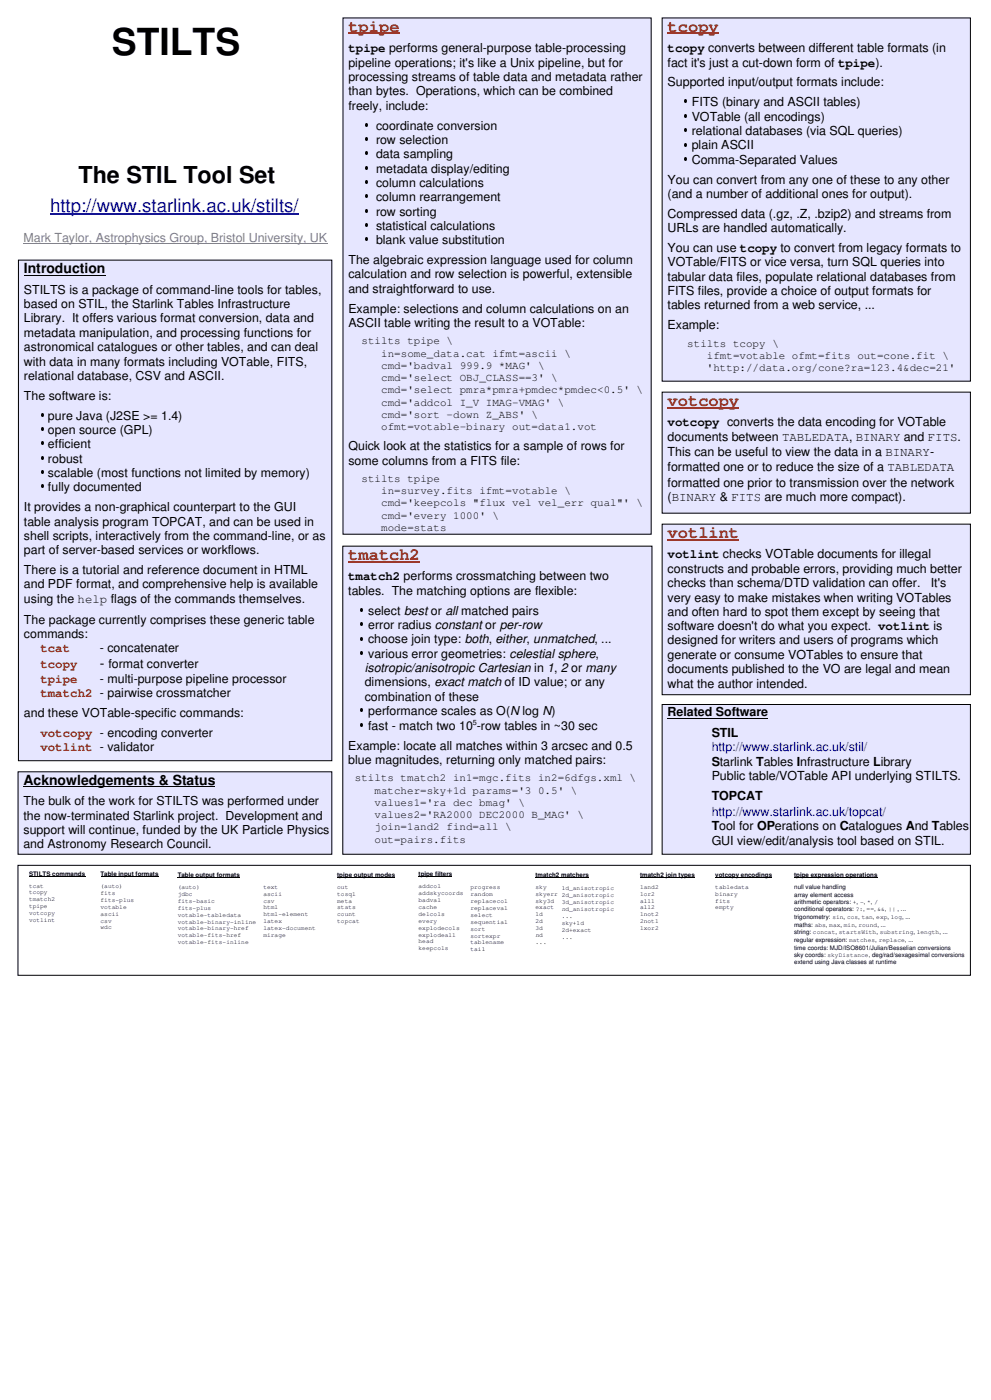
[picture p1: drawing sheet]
<svg xmlns="http://www.w3.org/2000/svg" width="841mm" height="1189mm" viewBox="0 0 841 1189" stroke-linecap="round" stroke-linejoin="round" font-family="sans-serif">
<defs><g id="words">
<text font-size="31.7" x="95" y="47">STILTS</text>
<text font-size="19.8" x="67" y="156">The STIL Tool Set</text>
<text font-size="15.8" fill="#00f" x="43" y="180">http://www.starlink.ac.uk/stilts/</text>
<g font-size="14.5" fill="#dc2300">
<text x="296" y="27">tpipe</text>
<text x="567" y="27">tcopy</text>
<text x="567" y="345">votcopy</text>
<text x="567" y="457">votlint</text>
<text x="296" y="475">tmatch2</text>
</g>
<g font-size="11.9">
<text x="20" y="232">Introduction</text>
<text x="85" y="567">-</text>
<text x="20" y="667">Acknowledgements &amp; Status</text>
</g>
<g font-size="10.6">
<text x="567" y="44">tcopy converts between different table formats (in</text>
<text x="567" y="57">fact it's just a cut-down form of tpipe).</text>
<text x="567" y="73">Supported input/output formats include:</text>
<text x="587" y="90">FITS (binary and ASCII tables)</text>
<text x="587" y="102">VOTable (all encodings)</text>
<text x="587" y="115">relational databases (via SQL queries)</text>
<text x="587" y="127">plain ASCII</text>
<text x="587" y="139">Comma-Separated Values</text>
<text x="567" y="156">You can convert from any one of these to any other</text>
<text x="567" y="168">(and a number of additional ones for output).</text>
<text x="567" y="185">Compressed data (.gz, .Z, .bzip2) and streams from</text>
<text x="567" y="197">URLs are handled automatically.</text>
<text x="567" y="214">You can use tcopy to convert from legacy formats to</text>
<text x="567" y="226">VOTable/FITS or vice versa, turn SQL queries into</text>
<text x="567" y="238">tabular data files, populate relational databases from</text>
<text x="567" y="251">FITS files, provide a choice of output formats for</text>
<text x="567" y="263">tables returned from a web service, ...</text>
<text x="567" y="280">Example:</text>
<text x="567" y="362">votcopy converts the data encoding for VOTable</text>
<text x="567" y="374">documents between TABLEDATA, BINARY and FITS.</text>
<text x="567" y="387">This can be useful to view the data in a BINARY-</text>
<text x="567" y="400">formatted one or to reduce the size of a TABLEDATA</text>
<text x="567" y="413">formatted one prior to transmission over the network</text>
<text x="567" y="425">(BINARY &amp; FITS are much more compact).</text>
<text x="567" y="474">votlint checks VOTable documents for illegal</text>
<text x="567" y="486">constructs and probable errors, providing much better</text>
<text x="567" y="499">checks than schema/DTD validation can offer.</text>
<text x="790" y="499">It's</text>
<text x="567" y="511">very easy to make mistakes when writing VOTables</text>
<text x="567" y="523">and often hard to spot them except by seeing that</text>
<text x="567" y="535">software doesn't do what you expect. votlint is</text>
<text x="567" y="547">designed for writers and users of programs which</text>
<text x="567" y="559">generate or consume VOTables to ensure that</text>
<text x="567" y="572">documents published to the VO are legal and mean</text>
<text x="567" y="584">what the author intended.</text>
<text x="567" y="608">Related Software</text>
<text x="604" y="626">STIL</text>
<text x="604" y="650">Starlink Tables Infrastructure Library</text>
<text x="604" y="662">Public table/VOTable API underlying STILTS.</text>
<text x="604" y="680">TOPCAT</text>
<text x="604" y="705">Tool for OPerations on Catalogues And Tables</text>
<text x="604" y="717">GUI view/edit/analysis tool based on STIL.</text>
</g>
<text font-size="10.6" fill="#808080" x="20" y="205">Mark Taylor, Astrophysics Group, Bristol University, UK</text>
<g font-size="10.6" fill="#00f">
<text x="604" y="638">http://www.starlink.ac.uk/stil/</text>
<text x="604" y="693">http://www.starlink.ac.uk/topcat/</text>
</g>
<g font-size="10.5">
<text x="296" y="44">tpipe performs general-purpose table-processing</text>
<text x="296" y="57">pipeline operations; it's like a Unix pipeline, but for</text>
<text x="296" y="69">processing streams of table data and metadata rather</text>
<text x="296" y="81">than bytes. Operations, which can be combined</text>
<text x="296" y="93">freely, include:</text>
<text x="319" y="110">coordinate conversion</text>
<text x="319" y="122">row selection</text>
<text x="319" y="134">data sampling</text>
<text x="319" y="147">metadata display/editing</text>
<text x="319" y="159">column calculations</text>
<text x="319" y="171">column rearrangement</text>
<text x="319" y="183">row sorting</text>
<text x="319" y="195">statistical calculations</text>
<text x="319" y="207">blank value substitution</text>
<text x="296" y="224">The algebraic expression language used for column</text>
<text x="296" y="236">calculation and row selection is powerful, extensible</text>
<text x="20" y="249">STILTS is a package of command-line tools for tables,</text>
<text x="296" y="249">and straightforward to use.</text>
<text x="20" y="262">based on STIL, the Starlink Tables Infrastructure</text>
<text x="296" y="266">Example: selections and column calculations on an</text>
<text x="20" y="274">Library. It offers various format conversion, data and</text>
<text x="296" y="278">ASCII table writing the result to a VOTable:</text>
<text x="20" y="286">metadata manipulation, and processing functions for</text>
<text x="20" y="298">astronomical catalogues or other tables, and can deal</text>
<text x="20" y="310">with data in many formats including VOTable, FITS,</text>
<text x="20" y="323">relational database, CSV and ASCII.</text>
<text x="20" y="339">The software is:</text>
<text x="41" y="356">pure Java (J2SE &gt;= 1.4)</text>
<text x="41" y="368">open source (GPL)</text>
<text x="41" y="381">efficient</text>
<text x="296" y="382">Quick look at the statistics for a sample of rows for</text>
<text x="41" y="393">robust</text>
<text x="296" y="395">some columns from a FITS file:</text>
<text x="41" y="405">scalable (most functions not limited by memory)</text>
<text x="41" y="417">fully documented</text>
<text x="20" y="434">It provides a non-graphical counterpart to the GUI</text>
<text x="20" y="446">table analysis program TOPCAT, and can be used in</text>
<text x="20" y="458">shell scripts, interactively from the command-line, or as</text>
<text x="20" y="471">part of server-based services or workflows.</text>
<text x="20" y="488">There is a tutorial and reference document in HTML</text>
<text x="296" y="493">tmatch2 performs crossmatching between two</text>
<text x="20" y="500">and PDF format, and comprehensive help is available</text>
<text x="296" y="505">tables. The matching options are flexible:</text>
<text x="20" y="512">using the help flags of the commands themselves.</text>
<text x="312" y="522">select best or all matched pairs</text>
<text x="20" y="530">The package currently comprises these generic table</text>
<text x="312" y="534">error radius constant or per-row</text>
<text x="20" y="542">commands:</text>
<text x="312" y="546">choose join type: both, either, unmatched, ...</text>
<text x="85" y="554">- concatenater</text>
<text x="312" y="559">various error geometries: celestial sphere,</text>
<text x="92" y="567">format converter</text>
<text x="310" y="571">isotropic/anisotropic Cartesian in 1, 2 or many</text>
<text x="85" y="580">- multi-purpose pipeline processor</text>
<text x="310" y="583">dimensions, exact match of ID value; or any</text>
<text x="310" y="595">combination of these</text>
<text x="20" y="609">and these VOTable-specific commands:</text>
<text x="312" y="607">performance scales as O(N log N)</text>
<text x="312" y="620">fast - match two 10 -row tables in ~30 sec</text>
<text x="296" y="637">Example: locate all matches within 3 arcsec and 0.5</text>
<text x="296" y="649">blue magnitudes, returning only matched pairs:</text>
<text x="20" y="684">The bulk of the work for STILTS was performed under</text>
<text x="20" y="696">the now-terminated Starlink project. Development and</text>
<text x="20" y="708">support will continue, funded by the UK Particle Physics</text>
<text x="20" y="721">and Astronomy Research Council.</text>
</g>
<g font-size="10.5" fill="#dc2300">
<text x="34" y="554">tcat</text>
<text x="34" y="567">tcopy</text>
<text x="34" y="580">tpipe</text>
<text x="34" y="592">tmatch2 - pairwise crossmatcher</text>
<text x="34" y="626">votcopy - encoding converter</text>
<text x="34" y="638">votlint - validator</text>
</g>
<g font-size="9.2">
<text x="307" y="292">stilts tpipe \</text>
<text x="583" y="294">stilts tcopy \</text>
<text x="324" y="303">in=some_data.cat ifmt=ascii \</text>
<text x="600" y="305">ifmt=votable ofmt=fits out=cone.fit \</text>
<text x="324" y="313">cmd='badval 999.9 *MAG' \</text>
<text x="600" y="315">'http://data.org/cone?ra=123.4&amp;dec=21'</text>
<text x="324" y="324">cmd='select OBJ_CLASS==3' \</text>
<text x="324" y="334">cmd='select pmra*pmra+pmdec*pmdec&lt;0.5' \</text>
<text x="324" y="344">cmd='addcol I_V IMAG-VMAG' \</text>
<text x="324" y="355">cmd='sort -down Z_ABS' \</text>
<text x="324" y="365">ofmt=votable-binary out=data1.vot</text>
<text x="307" y="409">stilts tpipe</text>
<text x="324" y="420">in=survey.fits ifmt=votable \</text>
<text x="324" y="430">cmd='keepcols &quot;flux vel vel_err qual&quot;' \</text>
<text x="324" y="440">cmd='every 1000' \</text>
<text x="324" y="451">mode=stats</text>
<text x="301" y="664">stilts tmatch2 in1=mgc.fits in2=6dfgs.xml \</text>
<text x="318" y="674">matcher=sky+1d params='3</text>
<text x="457" y="674">0.5' \</text>
<text x="318" y="684">values1='ra dec bmag' \</text>
<text x="318" y="695">values2='RA2000 DEC2000 B_MAG' \</text>
<text x="318" y="705">join=1and2 find=all \</text>
<text x="318" y="716">out=pairs.fits</text>
</g>
<text font-size="6.1" x="401" y="615">5</text>
<g font-size="5.2">
<text x="25" y="744">STILTS commands</text>
<text x="85" y="744">Table input formats</text>
<text x="151" y="745">Table output formats</text>
<text x="286" y="745">tpipe output modes</text>
<text x="355" y="744">tpipe filters</text>
<text x="454" y="745">tmatch2 matchers</text>
<text x="543" y="745">tmatch2 join types</text>
<text x="607" y="745">votcopy encodings</text>
<text x="674" y="745">tpipe expression operations</text>
<text x="25" y="754">tcat</text>
<text x="85" y="754">(auto)</text>
<text x="151" y="755">(auto)</text>
<text x="224" y="755">text</text>
<text x="286" y="755">out</text>
<text x="355" y="754">addcol</text>
<text x="399" y="755">progress</text>
<text x="454" y="755">sky</text>
<text x="477" y="756">1d_anisotropic</text>
<text x="543" y="755">1and2</text>
<text x="607" y="755">tabledata</text>
<text x="674" y="755">null value handling</text>
<text x="25" y="760">tcopy</text>
<text x="85" y="760">fits</text>
<text x="151" y="761">jdbc</text>
<text x="224" y="761">ascii</text>
<text x="286" y="761">tosql</text>
<text x="355" y="760">addskycoords</text>
<text x="399" y="761">random</text>
<text x="454" y="761">skyerr 2d_anisotropic</text>
<text x="543" y="761">1or2</text>
<text x="607" y="761">binary</text>
<text x="674" y="761">array element access</text>
<text x="25" y="765">tmatch2</text>
<text x="85" y="766">fits-plus</text>
<text x="151" y="767">fits-basic</text>
<text x="224" y="766">csv</text>
<text x="286" y="766">meta</text>
<text x="355" y="766">badval</text>
<text x="399" y="767">replacecol</text>
<text x="454" y="766">sky3d</text>
<text x="477" y="768">3d_anisotropic</text>
<text x="543" y="766">all1</text>
<text x="607" y="766">fits</text>
<text x="674" y="768">arithmetic operators: +, -, *, /</text>
<text x="25" y="771">tpipe</text>
<text x="85" y="772">votable</text>
<text x="151" y="772">fits-plus</text>
<text x="224" y="772">html</text>
<text x="286" y="772">stats</text>
<text x="355" y="772">cache</text>
<text x="399" y="773">replaceval</text>
<text x="454" y="772">exact</text>
<text x="477" y="774">nd_anisotropic</text>
<text x="543" y="772">all2</text>
<text x="607" y="772">empty</text>
<text x="25" y="777">votcopy</text>
<text x="85" y="777">ascii</text>
<text x="151" y="778">votable-tabledata</text>
<text x="224" y="778">html-element</text>
<text x="286" y="778">count</text>
<text x="355" y="778">delcols</text>
<text x="399" y="779">select</text>
<text x="454" y="778">1d</text>
<text x="477" y="779">...</text>
<text x="543" y="778">1not2</text>
<text x="674" y="774">conditional operators: ?:, ==, &amp;&amp;, || , ...</text>
<text x="25" y="783">votlint</text>
<text x="85" y="783">csv</text>
<text x="151" y="784">votable-binary-inline</text>
<text x="224" y="784">latex</text>
<text x="286" y="784">topcat</text>
<text x="355" y="784">every</text>
<text x="399" y="784">sequential</text>
<text x="454" y="784">2d</text>
<text x="477" y="785">sky+1d</text>
<text x="543" y="784">2not1</text>
<text x="674" y="780">trigonometry: sin, cos, tan, exp, log, ...</text>
<text x="85" y="789">wdc</text>
<text x="151" y="790">votable-binary-href</text>
<text x="224" y="790">latex-document</text>
<text x="355" y="789">explodecols</text>
<text x="399" y="790">sort</text>
<text x="454" y="790">3d</text>
<text x="477" y="791">2d+exact</text>
<text x="543" y="790">1xor2</text>
<text x="674" y="787">maths: abs, max, min, round, ...</text>
<text x="151" y="796">votable-fits-href</text>
<text x="224" y="796">mirage</text>
<text x="355" y="795">explodeall</text>
<text x="399" y="796">sortexpr</text>
<text x="454" y="796">nd</text>
<text x="477" y="797">...</text>
<text x="674" y="793">string: concat, startsWith, substring, length, ...</text>
<text x="151" y="802">votable-fits-inline</text>
<text x="355" y="801">head</text>
<text x="399" y="802">tablename</text>
<text x="454" y="802">...</text>
<text x="674" y="800">regular expression: matches, replace, ...</text>
<text x="355" y="807">keepcols</text>
<text x="399" y="808">tail</text>
<text x="674" y="806">time coords: MJD/ISO8601/Julian/Besselian conversions</text>
<text x="674" y="812">sky coords: skyDistance, deg/rad/sexagesimal conversions</text>
<text x="674" y="819">extend using Java classes at runtime</text>
</g>
</g></defs>
<path d="M16 221h266v425h-266z" fill-rule="evenodd" fill="#e6e6ff"/>
<path d="M16 221h266v425h-266z" fill="none" stroke="#000" stroke-width=".85"/>
<path d="M20 233h70v1h-70z" fill="#000"/>
<path d="M42 181h211v1h-211z" fill="#00f"/>
<g fill="#808080">
<path d="M20 206h237v1h-237z"/>
<path d="M257 206h21v1h-21z"/>
</g>
<path d="M562 598h262v127h-262z" fill-rule="evenodd" fill="#e6e6ff"/>
<path d="M562 598h262v127h-262z" fill="none" stroke="#000" stroke-width=".85"/>
<path d="M567 609h85v1h-85z" fill="#000"/>
<path d="M291 15h262v439h-262z" fill-rule="evenodd" fill="#e6e6ff"/>
<path d="M291 15h262v439h-262z" fill="none" stroke="#000" stroke-width=".85"/>
<path d="M296 28h43v1h-43z" fill="#dc2300"/>
<path d="M291 464h262v261h-262z" fill-rule="evenodd" fill="#e6e6ff"/>
<path d="M291 464h262v261h-262z" fill="none" stroke="#000" stroke-width=".85"/>
<path d="M296 477h60h-60z" fill="#dc2300"/>
<path d="M562 15h262v309h-262z" fill-rule="evenodd" fill="#e6e6ff"/>
<path d="M562 15h262v309h-262z" fill="none" stroke="#000" stroke-width=".85"/>
<path d="M567 28h43v1h-43z" fill="#dc2300"/>
<path d="M562 333h262v103h-262z" fill-rule="evenodd" fill="#e6e6ff"/>
<path d="M562 333h262v103h-262z" fill="none" stroke="#000" stroke-width=".85"/>
<path d="M567 346h60v1h-60z" fill="#dc2300"/>
<path d="M562 445h262v145h-262z" fill-rule="evenodd" fill="#e6e6ff"/>
<path d="M562 445h262v145h-262z" fill="none" stroke="#000" stroke-width=".85"/>
<path d="M567 458h60v1h-60z" fill="#dc2300"/>
<path d="M15 655h267v70h-267z" fill-rule="evenodd" fill="#e6e6ff"/>
<path d="M15 655h267v70h-267zM15 735h809v93h-809zM25 744h47M85 745h50M286 745h49M355 745h29M454 745h46M543 745h47M607 745h48M674 745h71" fill="none" stroke="#000" stroke-width=".85"/>
<path d="M20 668h163v1h-163zM151 745h52v1h-52z" fill="#000"/>
<use href="#words"/>
</svg>
